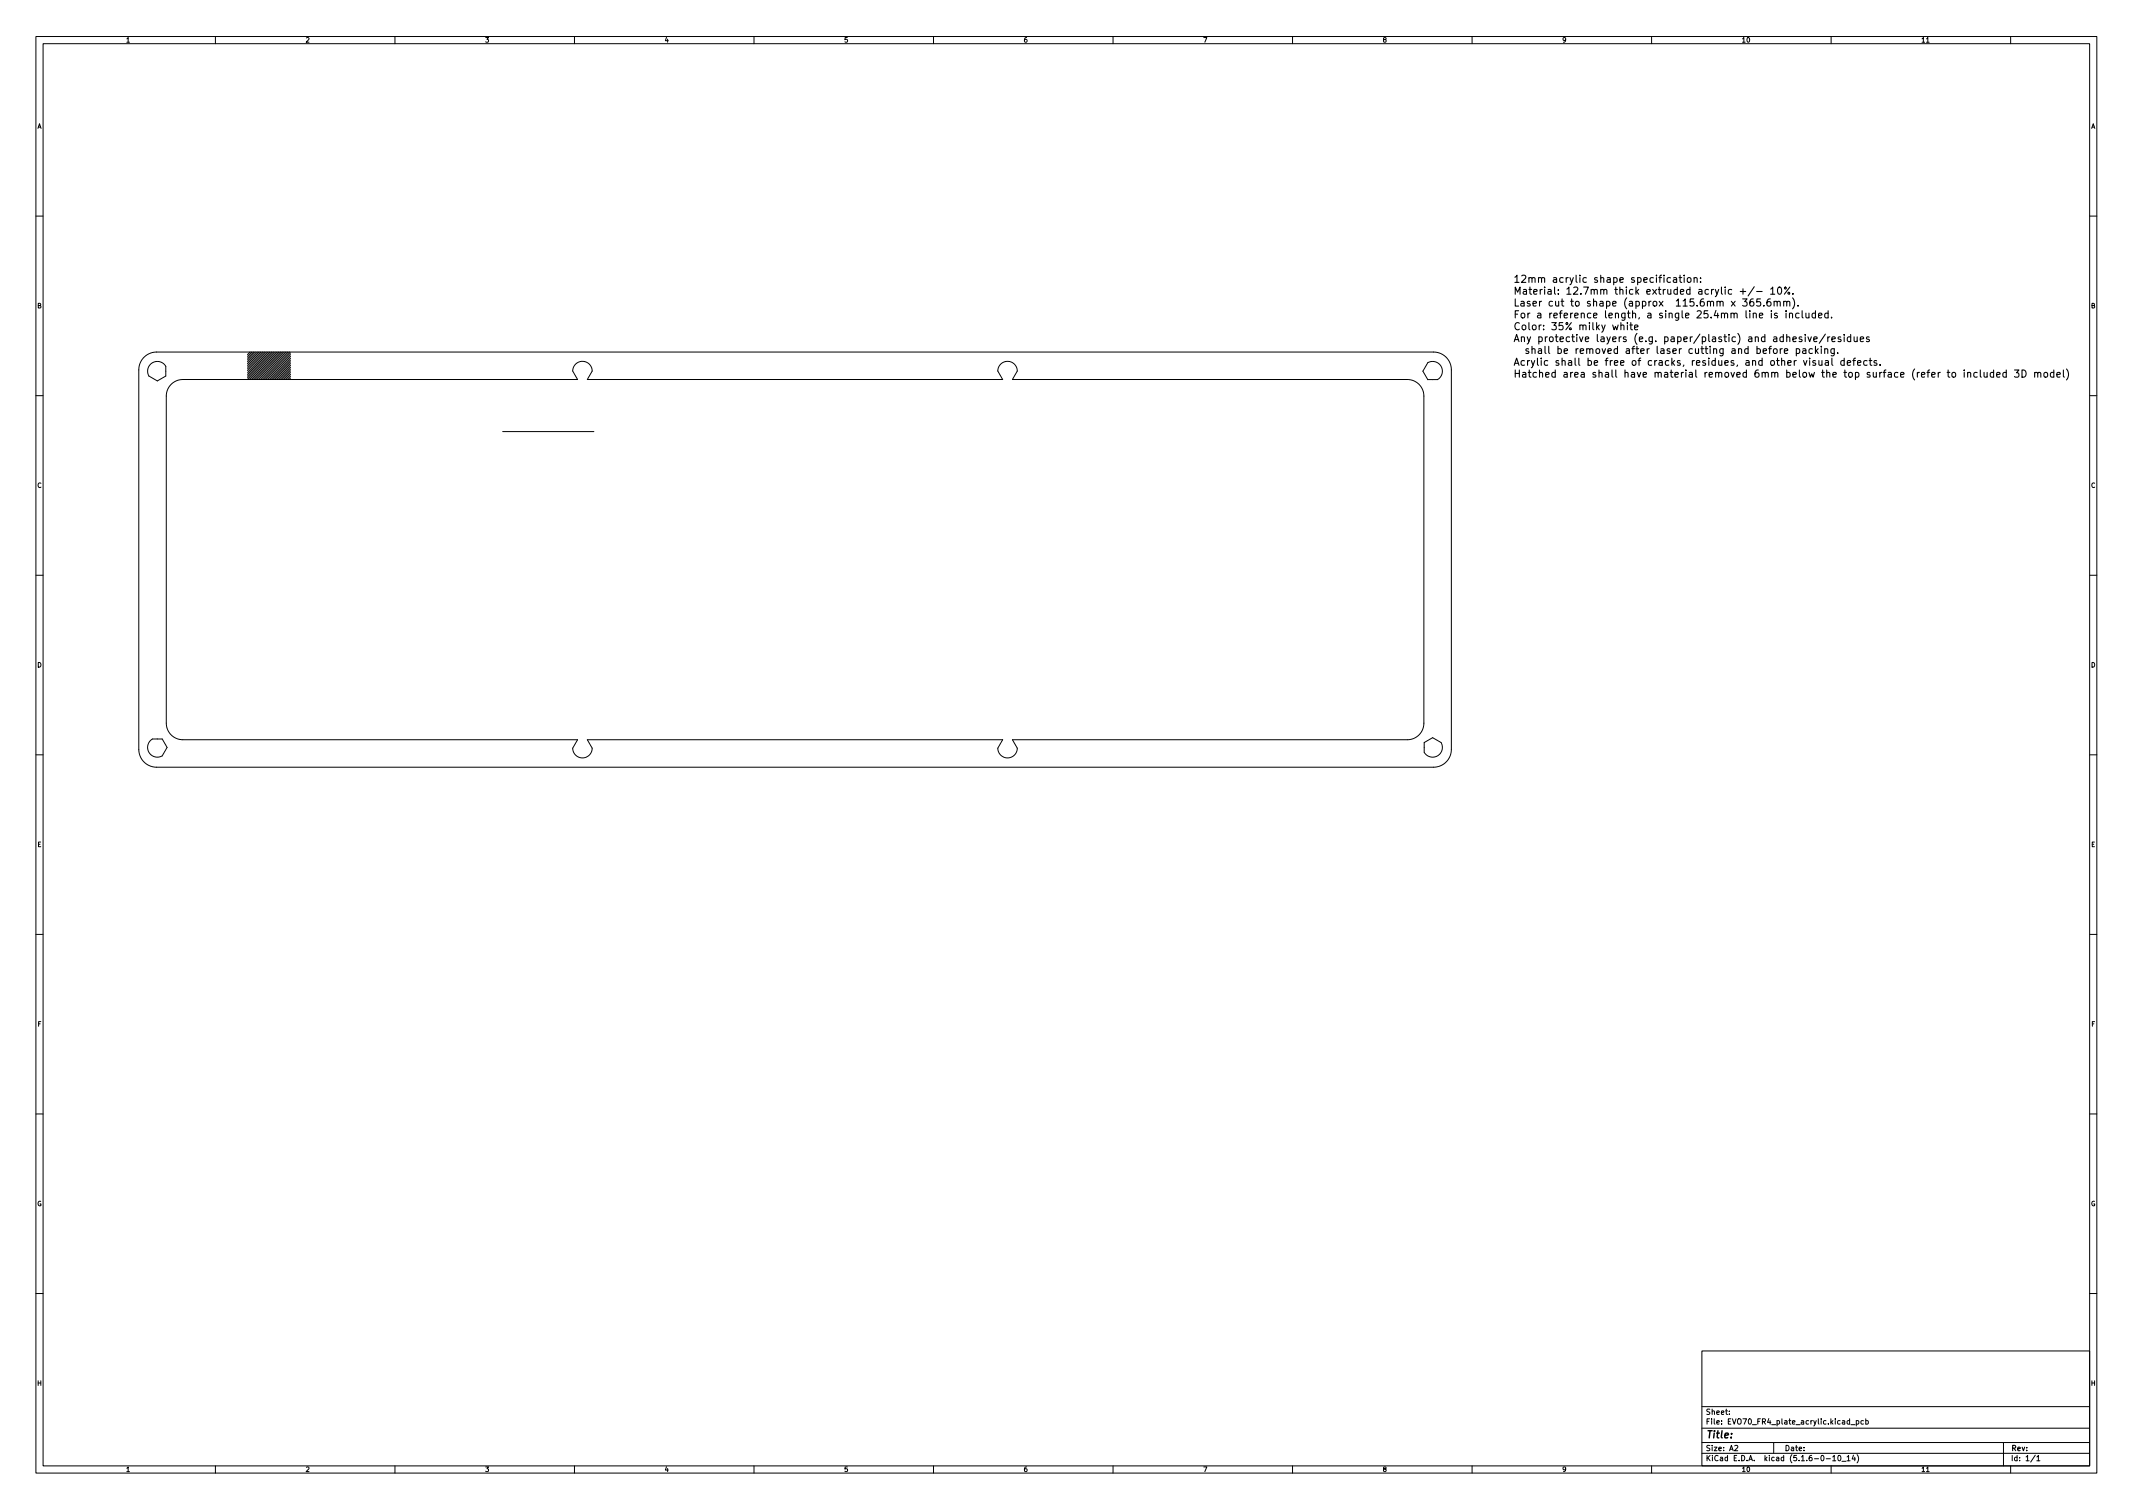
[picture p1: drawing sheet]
<svg xmlns="http://www.w3.org/2000/svg" width="594mm" height="420mm" viewBox="0 0 594 420" stroke-linecap="round" stroke-linejoin="round" font-family="sans-serif">
<defs><g id="words">
<g font-size="2.8">
<text x="421.4" y="78.7">12mm acrylic shape specification:</text>
<text x="421.4" y="82">Material: 12.7mm thick extruded acrylic +/- 10%.</text>
<text x="421.4" y="85.3">Laser cut to shape (approx 115.6mm x 365.6mm).</text>
<text x="421.4" y="88.6">For a reference length, a single 25.4mm line is included.</text>
<text x="421.4" y="91.9">Color: 35% milky white</text>
<text x="421.4" y="95.2">Any protective layers (e.g. paper/plastic) and adhesive/residues</text>
<text x="421.4" y="101.8">Acrylic shall be free of cracks, residues, and other visual defects.</text>
<text x="422.9" y="98.5">shall be removed after laser cutting and before packing.</text>
<text x="421.4" y="105.1">Hatched area shall have material removed 6mm below the top surface (refer to included 3D model)</text>
<text x="475" y="400.5">Title:</text>
</g>
<g font-size="2.1">
<text x="475" y="393.9">Sheet:</text>
<text x="475" y="396.6">File: EVO70_FR4_plate_acrylic.kicad_pcb</text>
<text x="475" y="406.8">KiCad E.D.A. kicad (5.1.6-0-10_14)</text>
<text x="475" y="404">Size: A2</text>
<text x="497" y="404">Date:</text>
<text x="560" y="404">Rev:</text>
<text x="560" y="406.8">Id: 1/1</text>
</g>
<g font-size="1.8">
<text x="35" y="11.8">1</text>
<text x="85" y="11.8">2</text>
<text x="135" y="11.8">3</text>
<text x="185" y="11.8">4</text>
<text x="235" y="11.8">5</text>
<text x="285" y="11.8">6</text>
<text x="335" y="11.8">7</text>
<text x="385" y="11.8">8</text>
<text x="435" y="11.8">9</text>
<text x="485" y="11.8">10</text>
<text x="535" y="11.8">11</text>
<text x="10.3" y="35.8">A</text>
<text x="582.4" y="35.8">A</text>
<text x="10.3" y="85.8">B</text>
<text x="582.4" y="85.8">B</text>
<text x="10.3" y="135.8">C</text>
<text x="582.4" y="135.8">C</text>
<text x="10.3" y="185.8">D</text>
<text x="582.4" y="185.8">D</text>
<text x="10.4" y="235.8">E</text>
<text x="582.4" y="235.8">E</text>
<text x="10.4" y="285.8">F</text>
<text x="582.5" y="285.8">F</text>
<text x="10.3" y="335.8">G</text>
<text x="582.3" y="335.8">G</text>
<text x="10.3" y="385.8">H</text>
<text x="582.4" y="385.8">H</text>
<text x="35" y="409.8">1</text>
<text x="85" y="409.8">2</text>
<text x="135" y="409.8">3</text>
<text x="185" y="409.8">4</text>
<text x="235" y="409.8">5</text>
<text x="285" y="409.8">6</text>
<text x="335" y="409.8">7</text>
<text x="385" y="409.8">8</text>
<text x="435" y="409.8">9</text>
<text x="485" y="409.8">10</text>
<text x="535" y="409.8">11</text>
</g>
</g></defs>
<g fill="none" stroke="#000" stroke-width=".28">
<path d="M10 10.2h574v400h-574zM12 12.2h570v396h-570zM60 10.2v2M110 10.2v2M160 10.2v2M210 10.2v2M260 10.2v2M310 10.2v2M360 10.2v2M410 10.2v2M460 10.2v2M510 10.2v2"/>
<path d="M536.6 11.8h.7M560 10.2v2M10 60.2h2M582 60.2h2M40.1 99.5a5 5 0 0 1 3.5-1.5h355.7a5 5 0 0 1 4.9 5v105.7a5 5 0 0 1-4.9 4.9h-355.7a5 5 0 0 1-4.9-4.9v-105.7a5 5 0 0 1 1.4-3.5zM69.7 98l-.8 .7M70.1 98l-1.2 1.2M70.7 98l-1.8 1.7M71.1 98l-2.2 2.2M71.7 98l-2.8 2.7M72.1 98l-3.2 3.2M72.7 98l-3.8 3.7"/>
<path d="M73.1 98l-4.2 4.2M73.7 98l-4.8 4.7M74.1 98l-5.2 5.2M74.7 98l-5.7 5.7M75.1 98l-6.2 6.2M75.7 98l-6.8 6.7M76.1 98l-7.2 7.2M76.7 98l-7.7 7.7M77.1 98l-7.6 7.7M77.7 98l-7.7 7.7M78.1 98l-7.6 7.7M78.7 98l-7.7 7.7"/>
<path d="M79.1 98l-7.6 7.7M79.7 98l-7.7 7.7M80.1 98l-7.6 7.7M80.7 98l-7.7 7.7M80.9 98.2l-7.4 7.5M80.9 98.7l-6.9 7M80.9 99.2l-6.4 6.5M80.9 99.7l-5.9 6M10 110.2h2M41.9 101.4a2.71 2.71 0 0 1 4.3 .6v2.7l-2.4 1.4-2.3-1.4-.2-.4-.1-1.6zM47.7 107a4.6 4.6 0 0 1 3.2-1.3h110l-1.4-2.4a2.71 2.71 0 0 1 2.7-2.7 2.71 2.71 0 0 1 2.7 2.7l-1.3 2.4h115.7l-1.4-2.4a2.71 2.71 0 0 1 2.7-2.7 2.71 2.71 0 0 1 2.7 2.7l-1.3 2.4h110a4.6 4.6 0 0 1 4.6 4.6v91.1a4.6 4.6 0 0 1-4.6 4.6h-110l1.3 2.3a2.71 2.71 0 0 1-2.7 2.7 2.71 2.71 0 0 1-2.7-2.7l1.4-2.3h-115.7l1.3 2.3a2.71 2.71 0 0 1-2.7 2.7 2.71 2.71 0 0 1-2.7-2.7l1.4-2.3h-110a4.6 4.6 0 0 1-4.6-4.6v-91.1a4.6 4.6 0 0 1 1.4-3.3zM80.9 100.7l-4.9 5"/>
<path d="M80.9 101.2l-4.4 4.5M80.9 103.7l-1.9 2M80.9 102.2l-3.4 3.5M80.9 104.2l-1.4 1.5M80.9 103.2l-2.4 2.5M80.9 105.2l-.4 .5M80.9 102.7l-2.9 3M80.9 101.7l-3.9 4M80.9 100.2l-5.4 5.5M80.9 104.7l-.9 1M397.7 101a2.71 2.71 0 0 1 3.7 1 2.71 2.71 0 0 1-1 3.7h-2.7l-1.4-2.4zM582 110.2h2"/>
<path d="M140 120.2h25.4M10 160.2h2M582 160.2h2M10 210.2h2M41.9 206.2l.6-.4h2.7l1.3 2.3-1.3 2.4a2.71 2.71 0 0 1-3.5-.7 2.71 2.71 0 0 1 .2-3.6zM396.7 206.8l2.3-1.4 2.4 1.4a2.71 2.71 0 0 1-1 3.7 2.71 2.71 0 0 1-3.7-1zM582 210.2h2M10 260.2h2M582 260.2h2M10 310.2h2M582 310.2h2M10 360.2h2"/>
<path d="M474 376.2h108v32h-108zM582 360.2h2M474 397.7h108M474 391.7h108M481.7 393.7v.1M481.7 392.9v.2M515.2 395.6l-.5-.1-.3 .3 .2 .7h.6M515.2 395v1.5M515.5 396.7h1.2M517 395.6l.4-.1 .3 .3-.1 .7h-.6M517 395.5v1.5M519 395.6l-.4-.1-.3 .3 .1 .7h.6"/>
<path d="M519.7 395.6l.4-.1 .3 .3-.2 .7h-.5M519.7 395v1.5M60 408.2v2M110 408.2v2M160 408.2v2M210 408.2v2M260 408.2v2M310 408.2v2M360 408.2v2M410 408.2v2M460 408.2v2M474 404.7h108"/>
<path d="M474 401.7h108M483.2 402.6l.5-.2 .3 .5-.9 1h.9M494 401.7v3M508.7 406.2h1.1M510 408.2v2M510.4 405.7l.5-.5v1.5M510.4 406.7h.9M512.1 405.3l.1-.1a.8 .8 0 0 1 .5 .8 .8 .8 0 0 1-.5 .7 1 1 0 0 1-.1-1.4zM513 406.9h1.2M514.4 405.7l.5-.5v1.5M514.4 406.7h.9M516.2 405.2l-.3 1h.9"/>
<path d="M516.6 405.7v1M517.2 405a1.72 1.72 0 0 1 0 2.3M536.6 409.7h.7M558 401.7v6.5M560 408.2v2M566.9 405.2l-1.3 1.9M567.3 405.7l.4-.5v1.5M567.3 406.7h.8"/>
</g>
<g fill="none" stroke="#000" stroke-width=".3">
<path d="M467.6 77.3h.8M467.9 76.6v1.7l.5 .3M469.1 76.6v.2M469.1 77.3v1.3M470.1 77.4l.5-.1 .4 .4v.5l-.4 .4-.5-.1-.2-.3zM471.8 77.5l.3-.2 .5 .1 .1 1.2M471.8 77.3v1.3M473.6 78.4v.2M473.6 77.4v.2M488.6 79.8l-1.7 2.6M498.5 79.9l-1.5 2M453.3 90.5v1.3"/>
<path d="M453.9 90.5h.8M454.2 89.8v1.7l.5 .3M455.3 91.2l.9-.2-.1-.4-.6-.1-.2 .3 .1 .9h.7M484.7 81.2h1.5M485.4 80.4v1.5M488.3 83.2l-.6 .1a1.35 1.35 0 0 0 0 1.9l.7-.2 .1-.6-.4-.4-.6 .1-.1 .3M489.3 81.2h1.5M490.3 83.2h-.9l-.1 1 .2-.2 .7 .1 .2 .3-.1 .6-.3 .2-.7-.2M491.3 85v.2M493.1 83.2l-.6 .1a1.35 1.35 0 0 0 0 1.9l.7-.2 .1-.6-.4-.4-.6 .1-.2 .3M493.2 80.5l.5-.6v2M493.2 81.9h1.1"/>
<path d="M494.1 84.1l.3-.2 .5 .1 .1 1.2M494.1 83.9v1.3M495 84.2l.3-.3 .4 .1 .1 1.2M495.4 80l.1-.1a1.07 1.07 0 0 1 .7 1 1.07 1.07 0 0 1-.7 1 1.33 1.33 0 0 1-.1-1.9zM496.8 84.1l.3-.2 .4 .1 .1 1.2M496.8 83.9v1.3M497 97.8l.9-.2-.1-.4-.5-.1-.3 .3 .1 .9h.7M497.4 86.5v.2M497.4 87.2v1.3M497.6 84.2l.3-.3 .5 .1 .1 1.2M498.4 87.4l.3-.2 .5 .1 .1 1.2M498.4 87.2v1.3"/>
<path d="M499.3 82.9a2.29 2.29 0 0 1 0 3.1M499.4 81.7v.2M500.3 97.2l.6-.1 .4 .4-.2 .8h-.8M500.3 97.1v2M500.8 85v.2M501.1 87.3l-.6-.1-.4 .4 .2 .8h.8M501.9 86.5v1.7l.3 .3M502.1 97.2h.8l.1 1.2M503 87.2l.1 1.2 .4 .1 .3-.2M503 97.6l-.7 .1-.3 .2 .3 .5 .7-.1M503.8 87.2v1.3M504.8 97.2l-.6-.1-.4 .4 .2 .8h.8"/>
<path d="M505.6 87.3l-.5-.1-.4 .4 .2 .8h.7M505.6 86.5v2M505.6 96.4v2M505.8 97.7l.6 .7M506.4 97.1l-.8 .8M506.5 87.9l.9-.2v-.4l-.6-.1-.3 .3 .1 .9h.8M507.3 96.4v.2M507.3 97.1v1.3M508.2 97.3l.3-.2 .5 .1 .1 1.2M508.2 97.1v1.3M508.4 93l-1.7 2.6M509.1 93.8v1.3"/>
<path d="M509.2 87.3l-.6-.1-.4 .4 .2 .8h.8M509.2 86.5v2M509.6 93.8l-.5 .4M510.1 88.3v.2M510.2 94.5l1-.2-.1-.4-.6-.1-.3 .3 .1 .9h.8M510.2 99.7v1.7l.3 .3M510.9 97.1v1.6l-.4 .4-.5-.1M510.9 97.2l-.6-.1-.4 .4 .2 .8h.8M511.8 98.2v.2M512.7 93.9l-.5-.1-.3 .3 .1 .3 .7 .2v.4h-.8M513.6 93.1v.2M513.6 93.8v1.3"/>
<path d="M513.6 99.7v2M515.4 93.9l-.5-.1-.4 .4 .2 .8h.7M515.4 93.1v2M516.4 93.8l.1 1.2 .5 .1 .3-.2M516.8 99.7l-.5 .3v1.7M517.3 93.8v1.3M518.1 94.5l1-.2-.1-.4-.6-.1-.3 .3 .1 .9h.8M520.6 93.9l-.5-.1-.3 .3 .1 .3 .7 .2v.4h-.8M520.9 99.7v1.7l.5 .3M508.4 100.5h.8l.1 1.2M509.3 100.9l-.7 .1-.3 .2 .3 .5 .7-.1M513.6 100.5l-.5-.1-.4 .4 .2 .8h.7"/>
<path d="M514.5 101.1l.9-.2v-.4l-.6-.1-.3 .3 .1 .9h.8M516 100.4h.8M517.4 101.1l.9-.2-.1-.4-.6-.1-.2 .3v.9h.8M520 100.5l-.5-.1-.4 .4 .2 .8h.7M520.6 100.4h.8M522.7 100.5l-.5-.1-.3 .3 .1 .3 .7 .2v.4h-.8M523.6 101.5v.2M552.6 103.7l.1 1.2 .5 .1 .3-.2M553.5 103.7v1.3M555.3 103.8l-.6-.1-.4 .4 .2 .8h.8M555.3 103v2M556.1 104.4l1-.2-.1-.4-.6-.1-.3 .3 .1 .9h.8"/>
<path d="M558.8 103.8l-.6-.1-.4 .4 .2 .8h.8M558.8 103v2M561.1 103h1.2l-.7 .8 .6 .2v.8l-.3 .2-.8-.2M563.2 103a1.01 1.01 0 0 1 1.1 1 1.01 1.01 0 0 1-1.1 1zM566.7 103.9l.3-.2 .4 .1 .1 1.2M566.7 103.7v1.3M567.5 104l.3-.3 .5 .1 .1 1.2M569.4 103.9l.2-.2 .6 .2 .1 .7-.2 .3-.5 .1-.2-.2zM572 103.8l-.6-.1-.3 .4 .2 .8h.7M572 103v2M572.9 104.4l.9-.2-.1-.4-.5-.1-.3 .3 .1 .9h.7M574.7 103v1.7l.3 .3"/>
<path d="M575.5 102.7a2.3 2.3 0 0 1 0 3.1"/>
<circle cx="497.3" cy="80.2" r=".28"/>
<circle cx="498.2" cy="81.6" r=".28"/>
</g>
<use href="#words"/>
</svg>
